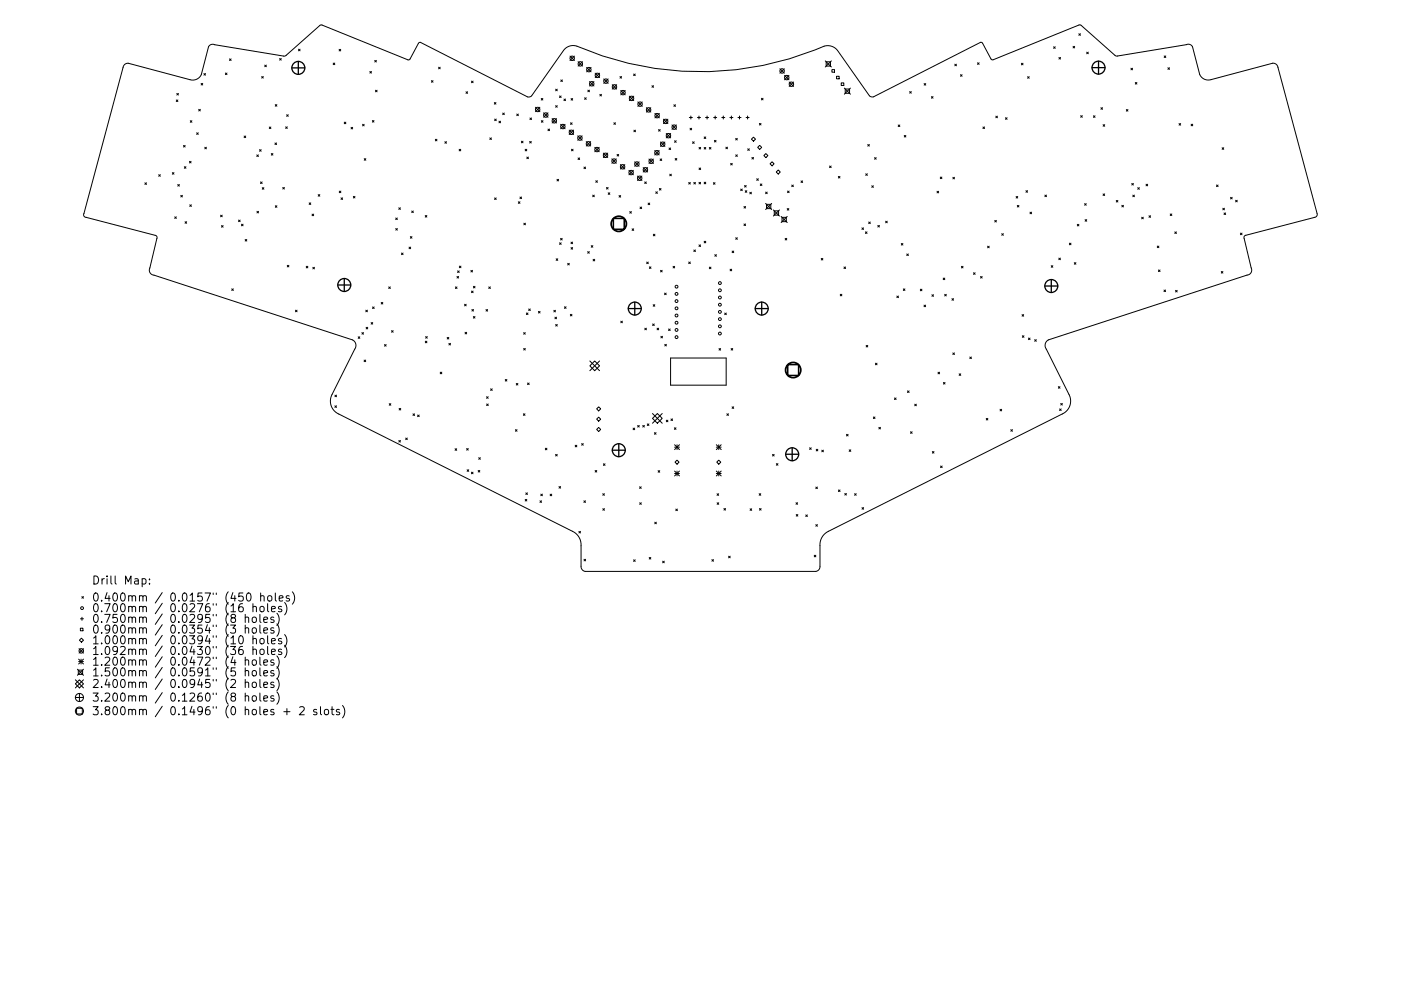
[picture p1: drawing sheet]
<svg xmlns="http://www.w3.org/2000/svg" width="297mm" height="210mm" viewBox="0 0 297 210" stroke-linecap="round" stroke-linejoin="round" font-family="sans-serif">
<defs><g id="words">
<g font-size="2.4">
<text x="19.4" y="124">Drill Map:</text>
<text x="19.4" y="127.6">0.400mm / 0.0157&quot; (450 holes)</text>
<text x="19.4" y="129.9">0.700mm / 0.0276&quot; (16 holes)</text>
<text x="19.4" y="132.1">0.750mm / 0.0295&quot; (8 holes)</text>
<text x="19.4" y="134.4">0.900mm / 0.0354&quot; (3 holes)</text>
<text x="19.4" y="136.7">1.000mm / 0.0394&quot; (10 holes)</text>
<text x="19.4" y="139">1.092mm / 0.0430&quot; (36 holes)</text>
<text x="19.4" y="141.2">1.200mm / 0.0472&quot; (4 holes)</text>
<text x="19.4" y="143.5">1.500mm / 0.0591&quot; (5 holes)</text>
<text x="19.4" y="146">2.400mm / 0.0945&quot; (2 holes)</text>
<text x="19.4" y="148.8">3.200mm / 0.1260&quot; (8 holes)</text>
<text x="19.4" y="151.7">3.800mm / 0.1496&quot; (0 holes + 2 slots)</text>
</g>
</g></defs>
<g fill="none" stroke="#000" stroke-width=".21">
<path d="M26.4 13.7l.8-.3 13.3 3.6a2 2 0 0 0 2.2-1.2l1.5-5.9a.98 .98 0 0 1 1.3-.4l14.8 2.4 7.5-6.5 .4-.1 18.4 7.4 .3-.2 1.8-3.4 .4-.1 23 11.6 .6-.3 7-9.9 .9-.6 1.3-.1a66.9 66.9 0 0 0 53.2 0l1.4 .2 .9 .6 6.9 9.8 .7 .3 22.9-11.6 .4 .1 1.8 3.4 .4 .2 18.4-7.4 .3 .1 7.5 6.5 14.9-2.5a.98 .98 0 0 1 1.2 .5l1.6 6.1a2 2 0 0 0 2.4 .9l13.1-3.5a1.05 1.05 0 0 1 1 .9l8.4 31.3-.5 .5-14.9 3.9-.1 .5 1.5 6.4a1.05 1.05 0 0 1-.9 1.5l-42.2 13.8a1.33 1.33 0 0 0-.4 1.9l4.9 9.8a3 3 0 0 1-1.5 3.9l-49.8 25a3.2 3.2 0 0 0-1.5 3v4.4a1.04 1.04 0 0 1-.9 1h-49a1.04 1.04 0 0 1-.8-1.1v-4.6a3.2 3.2 0 0 0-1.8-2.8l-49.8-24.9a3 3 0 0 1-1.2-4.1l4.9-9.7a1.33 1.33 0 0 0-.5-1.9l-42.2-13.7a1.05 1.05 0 0 1-.8-1.6l1.5-6.3-.2-.5-15-3.9-.4-.5 8.4-31.4zM37.5 19.8l.3 .4M37.8 19.8l-.3 .4M42.6 17.7l.4 .3M43 17.7l-.4 .3M43.2 15.6l.4 .3M43.6 15.6l-.4 .3M47.8 15.5l.3 .3M48.1 15.5l-.3 .3M48.7 12.5l.3 .3M49 12.5l-.3 .3M55.5 16.2l.3 .4"/>
<path d="M55.8 16.2l-.3 .4M56.1 13.8l.4 .4M56.5 13.8l-.4 .4M59.3 12.4l.3 .4M59.6 12.4l-.3 .4M63.3 10.4l.3 .4M63.6 10.4l-.3 .4M70.6 13.4l.4 .3M71 13.4l-.4 .3M71.9 10.5l.3 .3M72.2 10.5l-.3 .3M78.4 15.2l.4 .3"/>
<path d="M78.8 15.2l-.4 .3M79.5 12.8l.3 .4M79.6 19.1l.4 .4M79.8 12.8l-.3 .4M80 19.1l-.4 .4M91.5 17.1l.3 .4M91.8 17.1l-.3 .4M93 14.3l.3 .3M93.3 14.3l-.3 .3M98.8 19.5l.3 .3M99.1 19.5l-.3 .3M100 17.2l.3 .4"/>
<path d="M100.3 17.2l-.3 .4M117.8 18.9l.4 .4M118.2 18.9l-.4 .4M118.9 17l.3 .3M119.2 17l-.3 .3M120.9 11.9l.9 .9M121.8 11.9l-.9 .9M122.6 13.1l.9 .9M123.5 13.1l-.9 .9M124.4 14.3l.9 .9M124.6 19.1l.4 .4M125 19.1l-.4 .4"/>
<path d="M125 17.3l.9 .9M125.3 14.3l-.9 .9M125.9 17.3l-.9 .9M126.2 15.5l.9 1M127.1 15.5l-.9 1M128 16.7l.9 1M128.9 16.7l-.9 1M129.8 18l.9 .9M130.7 18l-.9 .9M131.4 16.2l.4 .4M131.6 19.2l1 .9M131.8 16.2l-.4 .4"/>
<path d="M132.6 19.2l-1 .9M134.3 15.7l.4 .3M134.7 15.7l-.4 .3M138.2 18.2l.4 .3M138.6 18.2l-.4 .3M165.4 14.6l.9 .9M166.3 14.6l-.9 .9M166.3 16l1 .9M167.3 16l-1 .9M167.3 17.4l1 .9M168.3 17.4l-1 .9M175 12.9l1.3 1.3"/>
<path d="M175.2 13.1h.9v.9h-.9zM176.3 12.9l-1.3 1.3M176.4 14.8h.5v.5h-.5zM177.4 16.2h.5v.5h-.5zM178.4 17.6h.5v.5h-.5zM179 18.7l1.3 1.3M179.2 18.9h.9v.9h-.9zM180.3 18.7l-1.3 1.3M192.9 19.4l.3 .4M193.2 19.4l-.3 .4M195.9 17.7l.4 .4M196.3 17.7l-.4 .4"/>
<path d="M202.4 13.6l.4 .4M202.8 13.6l-.4 .4M203.6 15.8l.4 .4M204 15.8l-.4 .4M207.3 13.3l.3 .4M207.6 13.3l-.3 .4M216.6 13.4l.3 .4M216.9 13.4l-.3 .4M217.9 16.3l.3 .3M218.2 16.3l-.3 .3M223.4 9.9l.3 .4M223.7 9.9l-.3 .4"/>
<path d="M224.5 12.2l.4 .3M224.9 12.2l-.4 .3M227.5 9.8l.4 .4M227.9 9.8l-.4 .4M228.7 7.2l.4 .3M229.1 7.2l-.4 .3M230.4 11.1l.3 .3M230.7 11.1l-.3 .3M239.8 14.5l.3 .3M240.1 14.5l-.3 .3M240.7 17.5l.3 .3M241 17.5l-.3 .3"/>
<path d="M246.8 11.9l.4 .3M247.2 11.9l-.4 .3M247.6 14.4l.4 .3M248 14.4l-.4 .3M30.7 38.8l.4 .3M31.1 38.8l-.4 .3M33.7 37.1l.3 .3M34 37.1l-.3 .3M36.5 36.6l.4 .4M36.9 36.6l-.4 .4M37.4 21.2l.3 .3M37.7 39.1l.3 .4"/>
<path d="M37.7 21.2l-.3 .3M38 39.1l-.3 .4M38.9 30.9l.4 .3M39.1 35.4l.3 .3M39.3 30.9l-.4 .3M39.4 35.4l-.3 .3M40.2 34.2l.3 .4M40.3 25.6l.4 .3M40.5 34.2l-.3 .4M40.7 25.6l-.4 .3M41.7 28.2l.3 .3M42 28.2l-.3 .3"/>
<path d="M42.1 23.2l.4 .3M42.5 23.2l-.4 .3M43.4 31.2l.4 .4M43.8 31.2l-.4 .4M51.8 28.9l.3 .3M52.1 28.9l-.3 .3M54.4 32.9l.4 .3M54.8 32.9l-.4 .3M55 31.7l.4 .4M55.2 38.6l.4 .3M55.4 31.7l-.4 .4M55.6 38.6l-.4 .3"/>
<path d="M55.6 39.8l.3 .4M55.9 39.8l-.3 .4M57.1 26.9l.3 .4M57.4 26.9l-.3 .4M57.5 32.6l.4 .3M57.9 32.6l-.4 .3M58.3 30.3l.3 .4M58.4 22.2l.3 .3M58.6 30.3l-.3 .4M58.7 22.2l-.3 .3M60 39.8l.3 .3M60.3 39.8l-.3 .3"/>
<path d="M60.6 26.9l.3 .4M60.8 24.3l.3 .4M60.9 26.9l-.3 .4M61.1 24.3l-.3 .4M73 25.9l.3 .4M73.3 25.9l-.3 .4M74.4 27l.4 .4M74.8 27l-.4 .4M76.9 26.4l.3 .3M77.2 26.4l-.3 .3M77.2 33.7l.4 .3M77.6 33.7l-.4 .3"/>
<path d="M78.9 25.6l.4 .3M79.3 25.6l-.4 .3M92.3 29.5l.3 .4M92.6 29.5l-.3 .4M94.3 30.1l.4 .3M94.7 30.1l-.4 .3M97.3 31.7l.4 .3M97.7 31.7l-.4 .3M103.9 29.3l.3 .3M104.2 29.3l-.3 .3M104.8 21.8l.3 .3M104.9 25.3l.3 .3"/>
<path d="M105.1 21.8l-.3 .3M105.2 25.3l-.3 .3M105.8 25.7l.3 .4M106.1 25.7l-.3 .4M106.6 24l.3 .3M106.9 24l-.3 .3M109.6 24.2l.3 .3M109.9 24.2l-.3 .3M110.5 30l.4 .3M110.9 30l-.4 .3M111.3 31.7l.4 .3M111.7 31.7l-.4 .3"/>
<path d="M111.7 33.3l.3 .4M112 33.3l-.3 .4M112.3 30l.3 .3M112.4 25l.3 .4M112.6 30l-.3 .3M112.7 25l-.3 .4M113.5 22.8l1 .9M114.5 22.8l-1 .9M114.8 20.9l.3 .3M114.8 25.6l.3 .3M115.1 20.9l-.3 .3M115.1 25.6l-.3 .3"/>
<path d="M115.2 23.9l1 1M116.2 27.4l.3 .3M116.2 23.9l-1 1M116.5 27.4l-.3 .3M117.1 25.2l.9 .9M117.8 22.4l.4 .4M118 25.2l-.9 .9M118.1 38l.3 .4M118.2 22.4l-.4 .4M118.4 38l-.3 .4M118.6 20.4l.4 .3M118.9 26.4l.9 .9"/>
<path d="M119 20.4l-.4 .3M119.6 21l.3 .4M119.8 26.4l-.9 .9M119.9 21l-.3 .4M120.7 27.6l.9 .9M121 26.1l.3 .3M121.1 20.9l.3 .3M121.2 31.7l.3 .3M121.3 26.1l-.3 .3M121.4 20.9l-.3 .3M121.5 31.7l-.3 .3M121.6 27.6l-.9 .9"/>
<path d="M122.5 28.8l.9 1M122.6 33.5l.3 .4M122.9 33.5l-.3 .4M123.4 28.8l-.9 1M123.8 35.4l.4 .4M123.9 20.7l.4 .4M124.2 35.4l-.4 .4M124.3 20.7l-.4 .4M124.3 30l.9 1M125.2 30l-.9 1M126.1 31.3l.9 .9M126.3 38.3l.4 .4"/>
<path d="M126.7 38.3l-.4 .4M127 31.3l-.9 .9M127.2 20l.3 .4M127.5 20l-.3 .4M127.9 32.5l1 .9M128.6 39.8l.3 .3M128.9 32.5l-1 .9M128.9 39.8l-.3 .3M129.7 33.7l1 .9M130.2 26l.3 .4M130.5 26l-.3 .4M130.7 33.7l-1 .9"/>
<path d="M130.8 32.8l.4 .3M131.2 32.8l-.4 .3M131.5 34.9l1 1M132.5 34.9l-1 1M133.3 36.1l1 1M133.4 20.4l1 .9M134.3 36.1l-1 1M134.4 20.4l-1 .9M134.4 27.6l.3 .4M134.6 34.3l.9 1M134.7 27.6l-.3 .4M135.2 37.3l.9 1"/>
<path d="M135.2 21.6l1 1M135.5 34.3l-.9 1M136.1 37.3l-.9 1M136.2 21.6l-1 1M136.4 35.6l.9 .9M136.7 38.6l.3 .3M137 38.6l-.3 .3M137 22.8l1 1M137.3 35.6l-.9 .9M137.6 33.7l.9 1M138 22.8l-1 1M138.5 33.7l-.9 1"/>
<path d="M138.8 31.9l1 1M138.9 24.1l.9 .9M139.6 27.5l.4 .3M139.8 31.9l-1 1M139.8 24.1l-.9 .9M139.8 40l.3 .3M140 33.7l.3 .4M140 27.5l-.4 .3M140 30.1l1 1M140.1 40l-.3 .3M140.3 33.7l-.3 .4M140.7 25.3l.9 .9"/>
<path d="M141 30.1l-1 1M141.3 28.3l.9 1M141.6 25.3l-.9 .9M141.8 31.4l.4 .3M142 37l.3 .3M142.2 31.4l-.4 .3M142.2 28.3l-.9 1M142.3 37l-.3 .3M142.5 26.5l.9 .9M142.9 22.2l.3 .4M143 29.9l.4 .3M143.2 33.6l.3 .4"/>
<path d="M143.2 22.2l-.3 .4M143.4 29.9l-.4 .3M143.4 26.5l-.9 .9M143.5 33.6l-.3 .4M146 38.7l.4 .4M146.2 24.9h.6M146.3 27.2l.3 .4M146.4 38.7l-.4 .4M146.5 24.6v.7M146.6 27.2l-.3 .4M146.8 30.1l.4 .3M147.1 38.7l.3 .3"/>
<path d="M147.2 30.1l-.4 .3M147.4 38.7l-.3 .3M147.9 24.9h.6M148.2 24.6v.7M148.2 38.7l.3 .3M148.2 31.3l.4 .3M148.2 35.6l.4 .4M148.5 38.7l-.3 .3M148.6 31.3l-.4 .3M148.6 35.6l-.4 .4M149.3 29.1l.3 .3M149.3 31.3l.3 .3"/>
<path d="M149.3 38.7l.3 .3M149.6 24.9h.6M149.6 29.1l-.3 .3M149.6 31.3l-.3 .3M149.6 38.7l-.3 .3M149.9 24.6v.7M150.4 31.3l.3 .3M150.7 31.3l-.3 .3M151.3 38.8l.3 .3M151.3 24.9h.7M151.5 29.8l.3 .3M151.6 38.8l-.3 .3"/>
<path d="M151.6 24.6v.7M151.8 29.8l-.3 .3M153 24.9h.7M153.4 24.6v.7M153.9 31.2l.3 .4M154.2 31.2l-.3 .4M154.7 24.9h.7M154.9 34.7l.4 .3M155.1 24.6v.7M155.3 34.7l-.4 .3M156 29.4l.3 .3M156 32.8l.3 .4"/>
<path d="M156.3 29.4l-.3 .3M156.3 32.8l-.3 .4M156.5 24.9h.6M156.8 24.6v.7M157.9 39.4l.3 .3M158.2 24.9h.6M158.2 39.4l-.3 .3M158.5 24.6v.7M158.5 31.6l.4 .3M158.9 31.6l-.4 .3M159.3 29.5l.5-.4 .4 .4-.4 .5zM159.4 33.4l.4 .3"/>
<path d="M159.8 33.4l-.4 .3M160.4 37.9l.4 .4M160.6 31.3l.5-.5 .4 .5-.4 .4zM160.8 37.9l-.4 .4M161 26.2l.4 .3M161.2 39l.3 .4M161.4 26.2l-.4 .3M161.4 20.9l.4 .3M161.5 39l-.3 .4M161.8 20.9l-.4 .3M162.4 32.6l.4 .4-.4 .4-.5-.4zM163.7 34.3l.4 .5-.4 .4-.4-.4z"/>
<path d="M164.6 36.5l.4-.4 .4 .4-.4 .4zM167.9 39.3l.3 .3M168.2 39.3l-.3 .3M169.8 38.4l.4 .3M170.2 38.4l-.4 .3M175.9 35.2l.3 .4M176.2 35.2l-.3 .4M177.7 37.4l.4 .4M178.1 37.4l-.4 .4M183.6 36.9l.3 .3M183.9 36.9l-.3 .3M184 30.7l.3 .3"/>
<path d="M184.3 30.7l-.3 .3M184.8 39.4l.4 .4M185.2 39.4l-.4 .4M185.4 33.4l.4 .4M185.8 33.4l-.4 .4M190.4 26.5l.4 .4M190.8 26.5l-.4 .4M191.7 28.7l.4 .4M192.1 28.7l-.4 .4M197.5 20.5l.3 .3M197.8 20.5l-.3 .3M199.4 37.6l.3 .3"/>
<path d="M199.7 37.6l-.3 .3M202 37.6l.4 .4M202.4 37.6l-.4 .4M208.4 26.9l.3 .4M208.7 26.9l-.3 .4M211.1 24.6l.4 .4M211.5 24.6l-.4 .4M213.2 25l.3 .3M213.5 25l-.3 .3M229.1 24.5l.4 .4M229.5 24.5l-.4 .4M231.8 24.6l.4 .3"/>
<path d="M232.2 24.6l-.4 .3M233.4 22.8l.4 .4M233.8 22.8l-.4 .4M233.9 26.4l.3 .4M234.2 26.4l-.3 .4M238.8 23.2l.3 .4M239.1 23.2l-.3 .4M240 38.9l.3 .4M240.3 38.9l-.3 .4M241.2 39.8l.4 .4M241.6 39.8l-.4 .4M243 39.1l.3 .3"/>
<path d="M243.3 39.1l-.3 .3M250 26.2l.3 .4M250.3 26.2l-.3 .4M252.5 26.4l.4 .3M252.9 26.4l-.4 .3M257.9 39.2l.4 .4M258.3 39.2l-.4 .4M259.1 31.3l.4 .4M259.5 31.3l-.4 .4M37 46l.4 .3M37.4 46l-.4 .3M38.3 41.4l.4 .4"/>
<path d="M38.7 41.4l-.4 .4M39.2 47l.4 .4M39.6 47l-.4 .4M40.2 43.5l.4 .3M40.6 43.5l-.4 .3M46.8 45.7l.3 .3M47 47.9l.3 .3M47.1 45.7l-.3 .3M47.3 47.9l-.3 .3M50.6 46.7l.3 .3M50.9 46.7l-.3 .3M51.2 47.6l.3 .3"/>
<path d="M51.5 47.6l-.3 .3M52 50.8l.3 .3M52.3 50.8l-.3 .3M54.5 44.8l.3 .4M54.8 44.8l-.3 .4M58.4 43.6l.3 .4M58.7 43.6l-.3 .4M60.9 56.3l.3 .3M61.2 56.3l-.3 .3M64.9 56.5l.4 .3M65.3 56.5l-.4 .3M65.5 43l.4 .4"/>
<path d="M65.9 43l-.4 .4M66.2 45.4l.3 .4M66.3 56.7l.4 .4M66.5 45.4l-.3 .4M66.7 56.7l-.4 .4M67.5 41.3l.3 .3M67.8 41.3l-.3 .3M71.9 40.5l.4 .4M72.3 40.5l-.4 .4M72.3 42l.3 .3M72.6 42l-.3 .3M74.9 41.7l.4 .3"/>
<path d="M75.3 41.7l-.4 .3M83.9 46.3l.3 .3M83.9 48.5l.4 .3M84.2 46.3l-.3 .3M84.3 48.5l-.4 .3M84.6 44.1l.3 .3M84.9 44.1l-.3 .3M85.1 53.7l.4 .3M85.5 53.7l-.4 .3M86.7 52.4l.4 .4M87 50.2l.3 .3M87.1 52.4l-.4 .4"/>
<path d="M87.3 44.8l.3 .3M87.3 50.2l-.3 .3M87.6 44.8l-.3 .3M90.2 45.7l.3 .4M90.5 45.7l-.3 .4M96.9 58.7l.3 .3M97 57.5l.4 .3M97.2 58.7l-.3 .3M97.4 57.5l-.4 .3M97.4 56.5l.3 .3M97.7 56.5l-.3 .3M99.8 57.4l.4 .3"/>
<path d="M100.2 57.4l-.4 .3M104.9 42l.3 .3M105.2 42l-.3 .3M109.9 42.8l.3 .4M110.2 42.8l-.3 .4M110.2 41.8l.4 .3M110.6 41.8l-.4 .3M111.1 47.4l.3 .3M111.4 47.4l-.3 .3M117.9 54.9l.4 .3M118.3 54.9l-.4 .3M118.6 51.5l.4 .4"/>
<path d="M118.9 50.6l.3 .3M119 51.5l-.4 .4M119.2 50.6l-.3 .3M120.4 55.9l.3 .3M120.7 55.9l-.3 .3M121.1 51.4l.3 .3M121.1 52.5l.3 .4M121.4 51.4l-.3 .3M121.4 52.5l-.3 .4M124.6 53.4l.3 .3M124.9 53.4l-.3 .3M125.4 52.1l.3 .4"/>
<path d="M125.7 41.4l.3 .3M125.7 52.1l-.3 .4M125.8 55l.3 .4M126 41.4l-.3 .3M126.1 55l-.3 .4M129 40.9l.3 .3M129.3 40.9l-.3 .3M131.3 41.5l.3 .3M131.6 41.5l-.3 .3M133.5 44.9l.4 .3M133.9 44.9l-.4 .3M134 48.5l.4 .4"/>
<path d="M134.4 48.5l-.4 .4M135.7 43.9l.3 .4M136 43.9l-.3 .4M137.1 55.6l.4 .3M137.4 43.1l.4 .3M137.5 55.6l-.4 .3M137.7 56.6l.3 .4M137.8 43.1l-.4 .3M138 56.6l-.3 .4M138.5 49.7l.4 .3M138.9 49.7l-.4 .3M139 40.7l.4 .3"/>
<path d="M139.4 40.7l-.4 .3M140.1 57.4l.3 .3M140.4 57.4l-.3 .3M142.7 56.5l.3 .3M143 56.5l-.3 .3M146 55.6l.4 .3M146.4 55.6l-.4 .3M147.1 53l.3 .4M147.4 53l-.3 .4M148.2 52l.3 .3M148.5 52l-.3 .3M149.3 51.2l.3 .3"/>
<path d="M149.6 51.2l-.3 .3M150.4 56.7l.3 .3M150.7 56.7l-.3 .3M151.6 54l.3 .4M151.9 54l-.3 .4M154.8 57.1l.3 .4M155.1 57.1l-.3 .4M155.2 53.3l.4 .3M155.6 53.3l-.4 .3M156 50.4l.3 .4M156.3 50.4l-.3 .4M157 40.1l.4 .4"/>
<path d="M157.4 40.1l-.4 .4M157.7 43.8l.4 .4M157.7 47.5l.4 .4M158 40.5l.3 .3M158.1 43.8l-.4 .4M158.1 47.5l-.4 .4M158.3 40.5l-.3 .3M159 40.8l.3 .3M159.3 40.8l-.3 .3M162.3 40.8l.4 .3M162.3 43.2l1.3 1.3M162.5 43.4h.9v.9h-.9z"/>
<path d="M162.7 40.8l-.4 .3M163.6 43.2l-1.3 1.3M164 44.5l1.3 1.3M164.2 44.7h.9v.9h-.9zM165.3 44.5l-1.3 1.3M165.6 45.9l1.3 1.3M165.8 46.1h.9v.9h-.9zM166.5 50.6l.3 .3M166.8 50.6l-.3 .3M166.9 44.2l.3 .4M166.9 45.9l-1.3 1.3M167 40.5l.3 .4"/>
<path d="M167.2 44.2l-.3 .4M167.3 40.5l-.3 .4M174.1 54.8l.4 .4M174.5 54.8l-.4 .4M178.9 56.6l.4 .4M179.3 56.6l-.4 .4M182.7 48.3l.4 .4M183.1 48.3l-.4 .4M183.5 49.2l.3 .3M183.8 49.2l-.3 .3M184.2 47.1l.3 .3M184.5 47.1l-.3 .3"/>
<path d="M186.1 47.8l.4 .4M186.5 47.8l-.4 .4M187.8 46.9l.3 .4M188.1 46.9l-.3 .4M191.1 51.7l.3 .3M191.4 51.7l-.3 .3M192.2 53.9l.4 .3M192.6 53.9l-.4 .3M198.7 40.6l.3 .3M199 40.6l-.3 .3M200 59l.3 .3M200.3 59l-.3 .3"/>
<path d="M203.8 56.5l.4 .3M204.2 56.5l-.4 .3M206.4 57.9l.3 .3M206.7 57.9l-.3 .3M207.9 58.7l.3 .3M208.2 58.7l-.3 .3M209.4 52.2l.3 .4M209.7 52.2l-.3 .4M210.9 46.8l.4 .3M211.3 46.8l-.4 .3M212.4 49.6l.3 .3M212.7 49.6l-.3 .3"/>
<path d="M215.4 41.7l.4 .3M215.7 43.6l.3 .3M215.8 41.7l-.4 .3M216 43.6l-.3 .3M217.5 40.5l.4 .3M217.9 40.5l-.4 .3M218.4 45l.3 .4M218.7 45l-.3 .4M221.5 41.4l.4 .3M221.9 41.4l-.4 .3M222.9 56.4l.3 .3M223.2 56.4l-.3 .3"/>
<path d="M224.5 54.8l.3 .3M224.8 54.8l-.3 .3M226.7 51.6l.4 .3M227.1 51.6l-.4 .3M227.8 55.7l.3 .4M228.1 55.7l-.3 .4M228.4 47.6l.3 .3M228.7 47.6l-.3 .3M230 43.2l.3 .3M230.1 46.6l.3 .3M230.3 43.2l-.3 .3M230.4 46.6l-.3 .3"/>
<path d="M233.9 41.1l.3 .4M234.2 41.1l-.3 .4M236.7 42.5l.3 .4M237 42.5l-.3 .4M237.8 43.6l.4 .3M238.2 43.6l-.4 .3M240.2 41.4l.3 .3M240.5 41.4l-.3 .3M242.1 46.1l.3 .3M242.4 46.1l-.3 .3M243.6 45.8l.3 .3M243.9 45.8l-.3 .3"/>
<path d="M245.4 52.2l.3 .4M245.6 57.3l.4 .3M245.7 52.2l-.3 .4M246 57.3l-.4 .3M248.1 45.4l.4 .3M248.5 45.4l-.4 .3M249.1 49.2l.3 .3M249.4 49.2l-.3 .3M258.9 57.6l.4 .3M259.3 44.2l.3 .3M259.3 57.6l-.4 .3M259.5 45.2l.4 .3"/>
<path d="M259.6 44.2l-.3 .3M259.9 45.2l-.4 .3M260.9 41.9l.3 .3M261.2 41.9l-.3 .3M262 42.5l.3 .3M262.3 42.5l-.3 .3M263 49.5l.3 .3M263.3 49.5l-.3 .3M49.1 61.3l.4 .3M49.5 61.3l-.4 .3M62.6 65.8l.4 .4M63 65.8l-.4 .4"/>
<path d="M75.9 71.5l.4 .3M76.3 71.5l-.4 .3M76.7 70.6l.4 .3M77.1 70.6l-.4 .3M77.2 76.4l.3 .3M77.5 76.4l-.3 .3M77.6 65.8l.3 .4M77.6 69.4l.4 .4M77.9 65.8l-.3 .4M78 69.4l-.4 .4M78.7 68.4l.3 .4M79 65.1l.3 .4"/>
<path d="M79 68.4l-.3 .4M79.3 65.1l-.3 .4M80.8 64.2l.4 .3M81.2 64.2l-.4 .3M81.5 73.1l.4 .3M81.9 73.1l-.4 .3M82.4 60.9l.4 .3M82.8 60.9l-.4 .3M83 70.1l.4 .4M83.4 70.1l-.4 .4M90.2 72.4l.3 .3M90.2 71.4l.4 .4"/>
<path d="M90.5 72.4l-.3 .3M90.6 71.4l-.4 .4M93.3 79l.4 .3M93.7 79l-.4 .3M94.8 71.6l.4 .3M95.2 71.6l-.4 .3M95.2 72.8l.3 .4M95.5 72.8l-.3 .4M96.6 60.9l.3 .3M96.9 60.9l-.3 .3M98.5 64.6l.3 .3M98.6 70.5l.3 .3"/>
<path d="M98.8 64.6l-.3 .3M98.9 70.5l-.3 .3M100 61.8l.3 .3M100.1 65.7l.3 .3M100.3 61.8l-.3 .3M100.4 67.2l.3 .3M100.4 60.7l.3 .4M100.4 65.7l-.3 .3M100.7 67.2l-.3 .3M100.7 60.7l-.3 .4M103 65.7l.4 .3M103.4 65.7l-.4 .3"/>
<path d="M103.6 60.9l.4 .3M104 60.9l-.4 .3M111 70.6l.4 .3M111 73.9l.4 .4M111.4 70.6l-.4 .3M111.4 73.9l-.4 .4M111.6 66.4l.3 .3M111.9 66.4l-.3 .3M112.1 65.6l.3 .3M112.4 65.6l-.3 .3M114.2 66.1l.3 .3M114.5 66.1l-.3 .3"/>
<path d="M117.4 65.8l.4 .4M117.7 67.3l.3 .3M117.8 65.8l-.4 .4M117.8 68.8l.4 .4M118 67.3l-.3 .3M118.2 68.8l-.4 .4M119.7 65.1l.3 .3M120 65.1l-.3 .3M120.9 66.7l.4 .3M121.3 66.7l-.4 .3M125.1 77.6l1-1 1 1-1 1zM125.1 76.6l2 2"/>
<path d="M127.1 76.6l-2 2M131.6 68.1l.4 .4M132 68.1l-.4 .4M136.7 69.6l.4 .4M137.1 69.6l-.4 .4M138.4 68.7l.3 .4M138.5 64.6l.3 .4M138.7 68.7l-.3 .4M138.8 64.6l-.3 .4M139.3 69.6l.4 .4M139.7 69.6l-.4 .4M140.1 71.4l.4 .3"/>
<path d="M140.5 71.4l-.4 .3M140.9 62.2l.3 .3M140.9 73.1l.4 .3M141.2 62.2l-.3 .3M141.3 73.1l-.4 .3M141.8 69.8l.3 .3M142.1 69.8l-.3 .3M142.2 76h11.8v5.7h-11.8zM152.4 73.9l.4 .4M152.8 73.9l-.4 .4M153.7 66.4l.3 .4M154 66.4l-.3 .4"/>
<path d="M155 73.9l.4 .4M155.4 73.9l-.4 .4M178.1 62.4l.4 .4M178.5 62.4l-.4 .4M183.6 73.3l.4 .3M184 73.3l-.4 .3M185.6 77.1l.4 .3M186 77.1l-.4 .3M190.2 62.8l.3 .4M190.5 62.8l-.3 .4M191.5 61.3l.4 .3M191.9 61.3l-.4 .3"/>
<path d="M195.1 61.4l.4 .3M195.5 61.4l-.4 .3M195.9 64.7l.4 .4M196.3 64.7l-.4 .4M197.6 62.5l.3 .4M197.9 62.5l-.3 .4M198.9 79l.3 .3M199.2 79l-.3 .3M200.3 62.4l.3 .4M200.6 62.4l-.3 .4M201.8 63.4l.4 .3M202 74.9l.4 .3"/>
<path d="M202.2 63.4l-.4 .3M202.4 74.9l-.4 .3M203.4 79.3l.3 .4M203.7 79.3l-.3 .4M205.6 75.7l.4 .4M206 75.7l-.4 .4M216.7 66.7l.3 .4M216.8 71.2l.3 .4M217 66.7l-.3 .4M217.1 71.2l-.3 .4M218.1 71.7l.3 .4M218.4 71.7l-.3 .4"/>
<path d="M219.4 72.1l.3 .3M219.7 72.1l-.3 .3M246.8 61.5l.3 .4M247.1 61.5l-.3 .4M249.2 61.6l.4 .4M249.6 61.6l-.4 .4M71 86.1l.3 .3M71 83.8l.4 .4M71.3 86.1l-.3 .3M71.4 83.8l-.4 .4M82.5 85.6l.4 .4M82.9 85.6l-.4 .4"/>
<path d="M84.6 93.5l.3 .3M84.6 86.6l.4 .4M84.9 93.5l-.3 .3M85 86.6l-.4 .4M86 92.9l.4 .4M86.4 92.9l-.4 .4M87.6 87.8l.3 .3M87.9 87.8l-.3 .3M88.5 88.1l.4 .3M88.9 88.1l-.4 .3M96.5 95.2l.3 .3M96.8 95.2l-.3 .3"/>
<path d="M98.9 95.2l.4 .3M99 99.7l.4 .3M99.3 95.2l-.4 .3M99.4 99.7l-.4 .3M101.4 99.8l.3 .4M101.5 97.1l.3 .4M101.7 99.8l-.3 .4M101.8 97.1l-.3 .4M103.2 84.2l.3 .3M103.2 85.7l.3 .4M103.5 84.2l-.3 .3M103.5 85.7l-.3 .4"/>
<path d="M104 82.5l.4 .3M104.4 82.5l-.4 .3M107.1 80.5l.4 .4M107.5 80.5l-.4 .4M109.3 91.2l.3 .3M109.5 81.4l.3 .3M109.6 91.2l-.3 .3M109.8 81.4l-.3 .3M111 87.8l.3 .3M111.3 87.8l-.3 .3M111.8 81.3l.4 .3M112.2 81.3l-.4 .3"/>
<path d="M115.6 95.1l.4 .3M116 95.1l-.4 .3M117.8 96.4l.3 .3M118.1 96.4l-.3 .3M122 94.5l.3 .3M122.3 94.5l-.3 .3M123.3 94.1l.4 .4M123.7 94.1l-.4 .4M126.2 99.8l.3 .4M126.5 86.7l.4-.4 .5 .4-.5 .5zM126.5 88.9l.4-.4 .5 .4-.5 .5zM126.5 91.1l.4-.4 .5 .4-.5 .4z"/>
<path d="M126.5 99.8l-.3 .4M127.9 98.4l.4 .3M128.3 98.4l-.4 .3M134.2 90.8l.4 .4M134.6 90.8l-.4 .4M135.2 90.3l.3 .3M135.5 90.3l-.3 .3M136.3 90.3l.3 .3M136.6 90.3l-.3 .3M137.2 89.9l.4 .4M137.6 89.9l-.4 .4M138.3 87.7l2.1 2.1"/>
<path d="M138.8 91.8l.3 .3M139.1 91.8l-.3 .3M139.4 87.7l1 1.1-1 1-1.1-1zM139.5 99.9l.4 .3M139.9 99.9l-.4 .3M140.4 87.7l-2.1 2.1M141.3 89.1l.3 .4M141.6 89.1l-.3 .4M142.3 88.9l.3 .3M142.6 88.9l-.3 .3M143 90.8l.3 .3M143 94.4l1.1 1"/>
<path d="M143 94.9h1.1M143 99.9l1.1 1.1M143.3 90.8l-.3 .3M143.5 97.6l.5 .5-.5 .4-.4-.4zM143.5 94.4v1M143.5 99.9v1.1M144.1 94.4l-1.1 1M144.1 99.9l-1.1 1.1M151.9 94.9h1M151.9 94.4l1 1M151.9 99.9l1 1.1M152.4 97.6l.4 .5-.4 .4-.4-.4z"/>
<path d="M152.4 94.4v1M152.4 99.9v1.1M152.9 94.4l-1 1M152.9 99.9l-1 1.1M154.1 87.8l.4 .3M154.5 87.8l-.4 .3M155.2 86.3l.4 .4M155.6 86.3l-.4 .4M163.8 96.4l.3 .3M164.1 96.4l-.3 .3M164.6 98.4l.3 .3M164.9 98.4l-.3 .3"/>
<path d="M171.7 95l.3 .3M172 95l-.3 .3M173.1 95.3l.3 .4M173.4 95.3l-.3 .4M174.2 95.5l.4 .4M174.6 95.5l-.4 .4M179.5 92.2l.3 .3M179.8 92.2l-.3 .3M180 95.4l.4 .4M180.4 95.4l-.4 .4M185.2 88.5l.3 .3M185.5 88.5l-.3 .3"/>
<path d="M186.3 90.7l.4 .3M186.7 90.7l-.4 .3M189.6 84.4l.4 .4M190 84.4l-.4 .4M192.4 82.9l.3 .4M192.7 82.9l-.3 .4M193 91.6l.4 .3M193.4 91.6l-.4 .3M193.9 85.8l.4 .3M194.3 85.8l-.4 .3M197.7 95.8l.3 .3M198 95.8l-.3 .3"/>
<path d="M199.4 98.9l.4 .3M199.8 98.9l-.4 .3M200 81.1l.4 .4M200.4 81.1l-.4 .4M209.1 88.8l.3 .3M209.4 88.8l-.3 .3M212 86.8l.4 .4M212.4 86.8l-.4 .4M214.3 91.2l.4 .3M214.7 91.2l-.4 .3M224.4 82l.3 .4M224.7 86.8l.3 .3"/>
<path d="M224.7 82l-.3 .4M224.9 85.6l.3 .3M225 86.8l-.3 .3M225.2 85.6l-.3 .3M99.9 100.2l.4 .3M100.3 100.2l-.4 .3M111.4 106l.3 .3M111.5 104.6l.3 .3M111.7 106l-.3 .3M111.8 104.6l-.3 .3M114.5 106.3l.3 .3M114.7 104.8l.3 .4"/>
<path d="M114.8 106.3l-.3 .3M115 104.8l-.3 .4M116.6 104.8l.4 .4M117 104.8l-.4 .4M118.5 103.2l.4 .4M118.9 103.2l-.4 .4M122.7 112.7l.4 .4M123.1 112.7l-.4 .4M123.8 106.3l.3 .3M123.8 118.7l.4 .3M124.1 106.3l-.3 .3M124.2 118.7l-.4 .3"/>
<path d="M127.8 104.7l.3 .4M127.8 107.9l.4 .4M128.1 104.7l-.3 .4M128.2 107.9l-.4 .4M134.3 118.8l.4 .3M134.7 118.8l-.4 .3M135.6 103.3l.4 .3M135.6 106.7l.4 .3M136 103.3l-.4 .3M136 106.7l-.4 .3M137.6 118.3l.4 .3M138 118.3l-.4 .3"/>
<path d="M138.8 110.8l.4 .3M139.2 110.8l-.4 .3M140.5 119.1l.3 .3M140.8 119.1l-.3 .3M143 100.5h1.1M143.3 108l.3 .3M143.6 108l-.3 .3M150.9 118.7l.4 .4M151.3 118.7l-.4 .4M151.9 100.5h1M152 104.8l.4 .3M152 106.7l.4 .3"/>
<path d="M152.4 104.8l-.4 .3M152.4 106.7l-.4 .3M153.5 107.9l.3 .3M153.8 107.9l-.3 .3M154.5 118l.3 .4M154.8 118l-.3 .4M159 107.9l.4 .4M159.4 107.9l-.4 .4M161 104.7l.3 .4M161 107.9l.4 .3M161.3 104.7l-.3 .4M161.4 107.9l-.4 .3"/>
<path d="M168.8 106.7l.3 .3M168.8 109.2l.4 .3M169.1 106.7l-.3 .3M169.2 109.2l-.4 .3M170.8 109.2l.4 .4M171.2 109.2l-.4 .4M172.6 117.8l.4 .3M173 103.3l.3 .4M173 111.3l.3 .3M173 117.8l-.4 .3M173.3 103.3l-.3 .4M173.3 111.3l-.3 .3"/>
<path d="M177.8 104l.3 .3M178.1 104l-.3 .3M179.1 104.7l.4 .3M179.5 104.7l-.4 .3M181.2 104.7l.3 .4M181.5 104.7l-.3 .4M182.8 107.7l.3 .3M183.1 107.7l-.3 .3M16.7 139.8l1 1.1M16.8 137.6l.9 1M17 133.3h.6v.5h-.6zM17.1 131.3h.6"/>
<path d="M17.2 139.8v1.1M17.3 135.4l.4 .4-.4 .5-.5-.5zM17.4 126.6l.3 .3M17.4 131v.6M17.7 137.6l-.9 1M17.7 126.6l-.3 .3M17.7 139.8l-1 1.1M30.1 122.9l.5-.1 .4 .3v.5l-.2 .2h-.7M31.7 123.8v.1M31.7 122.9v.1M50.8 135l.2-.1a.92 .92 0 0 1 .6 .8 .92 .92 0 0 1-.6 .9l-.2-.2-.2-.5zM51.4 128.1a.68 .68 0 0 0-.8 .7v.7l.2 .2 .5 .1 .2-.2 .1-.5-.2-.3-.5-.1-.3 .4"/>
<path d="M51.4 137.2a.68 .68 0 0 0-.8 .7v.6l.2 .3 .5 .1 .2-.2 .1-.6-.2-.2-.5-.1-.3 .3M52 131.1l.2-.2 .4 .1 .1 1.1M52 133.4l.2-.2 .4 .1 .1 1M52 130.3v1.8M52 132.6v1.7M52 139.4v1.7M52.4 126l.2-.2a.92 .92 0 0 1 .6 .9 .92 .92 0 0 1-.6 .8l-.2-.1-.2-.5zM53.5 131.1l.3-.2 .5 .2 .1 .6-.2 .3-.4 .1-.3-.2zM53.5 133.4l.3-.2 .5 .2 .1 .6-.2 .3h-.4l-.3-.1zM53.6 128.8l.3-.1h.4l.1 1.1M53.6 135.6l.3-.1h.4l.1 1.1M53.6 137.9l.3-.2 .4 .1 .1 1.1"/>
<path d="M53.6 128.1v1.7M53.6 134.9v1.7M53.6 137.2v1.7M55.1 130.3v1.5l.2 .3M55.1 132.6v1.5l.2 .2M55.1 139.4v1.5l.2 .2M55.2 128.8l.2-.1 .5 .1 .1 .7-.2 .2-.4 .1-.2-.2zM55.2 135.6l.2-.1 .5 .1 .1 .7-.2 .2-.4 .1-.2-.2zM55.3 126.5l.2-.1 .4 .1 .1 1M55.3 137.8l.4-.1 .3 .4v.4l-.3 .4-.4-.1-.2-.3v-.4zM55.3 125.8v1.7M55.9 131.5l.8-.2v-.3l-.5-.1-.3 .3 .1 .8h.7"/>
<path d="M55.9 133.8l.8-.2v-.3l-.5-.1-.3 .2 .1 .9h.7M56.7 128.1v1.5l.3 .2M56.7 134.9v1.5l.3 .2M56.7 137.2v1.4l.3 .3M56.9 126.5l.4-.1 .3 .3v.5l-.3 .3-.4-.1-.2-.2v-.5zM57.6 129.2l.8-.1-.1-.4h-.5l-.2 .2v.8h.7M57.6 136l.8-.1-.1-.4h-.5l-.2 .2v.8h.7M57.6 138.3l.8-.2-.1-.3-.5-.1-.2 .3v.8h.7M58 131l-.4-.1-.2 .3 .1 .2 .5 .2v.4h-.6M58 133.3l-.4-.1-.2 .2 .1 .3 .5 .1v.5h-.6M58.4 125.8v1.5l.2 .2M58.7 130.1a1.97 1.97 0 0 1 0 2.6"/>
<path d="M58.7 132.4a1.97 1.97 0 0 1 0 2.6M58.7 139.2a1.97 1.97 0 0 1 0 2.6M59.2 127l.8-.2-.1-.3-.5-.1-.2 .2 .1 .8h.6M59.7 128.7h-.4l-.3 .2 .1 .2 .6 .2v.4h-.7M59.7 135.5h-.4l-.3 .2 .1 .2 .6 .2v.4h-.7M59.7 137.8l-.4-.1-.3 .3 .1 .2 .6 .2v.4h-.7M60.3 127.8a1.97 1.97 0 0 1 0 2.7M60.3 134.6a1.97 1.97 0 0 1 0 2.7M60.3 136.9a1.97 1.97 0 0 1 0 2.6M61.3 126.5l-.4-.1-.2 .2v.3l.6 .1v.4h-.6M62 125.6a1.97 1.97 0 0 1 0 2.6M16 144.2l1.7 1.8"/>
<path d="M16 148h1.7M16.2 150.3h1.2v1.2h-1.2zM16.4 142l1.3 1.3M16.6 142.2h.9v.9h-.9zM16.7 140.4h1M16.8 144.2l.9 .9-.9 .9-.8-.9zM16.8 147.1v1.7M17.7 142l-1.3 1.3M17.7 144.2l-1.7 1.8M52 140.2l.2-.2 .4 .1 .1 1M52 142.4l.2-.1h.4l.1 1.1M52 144.9l.2-.2 .4 .1 .1 1.1"/>
<path d="M52 147.8l.2-.2 .4 .1 .1 1.1M52 141.7v1.7M52 144.2v1.7M52 147v1.8M53.5 140.2l.3-.2 .5 .2 .1 .6-.2 .3h-.4l-.3-.1zM53.5 142.4l.3-.1 .5 .1 .1 .7-.2 .2-.4 .1-.3-.2zM53.5 144.9l.3-.2 .5 .2 .1 .6-.2 .3-.4 .1-.3-.2zM53.5 147.8l.3-.2 .5 .2 .1 .6-.2 .3-.4 .1-.3-.2zM55.1 141.7v1.5l.2 .2M55.1 144.2v1.4l.2 .3M55.1 147v1.5l.2 .3M55.9 140.6l.8-.2v-.3l-.5-.1-.3 .2 .1 .9h.7"/>
<path d="M55.9 142.8l.8-.1v-.4h-.5l-.3 .2 .1 .8h.7M55.9 145.3l.8-.2v-.3l-.5-.1-.3 .3 .1 .8h.7M55.9 148.2l.8-.2v-.3l-.5-.1-.3 .3 .1 .8h.7M58 140.1l-.4-.1-.2 .2 .1 .3 .5 .1v.5h-.6M58 142.3h-.4l-.2 .2 .1 .3 .5 .1v.4h-.6M58 144.8l-.4-.1-.2 .3 .1 .2 .5 .2v.4h-.6M58 147.7l-.4-.1-.2 .3 .1 .2 .5 .2v.4h-.6M58.7 141.4a1.97 1.97 0 0 1 0 2.7M58.7 143.9a1.97 1.97 0 0 1 0 2.6M58.7 146.8a1.97 1.97 0 0 1 0 2.6M60.2 151h1.3M60.8 150.3v1.3"/>
<path d="M63.5 150.1l.7-.2 .2 .2 .1 .3-1.1 1.2h1.1M67.1 150.6l-.4-.1-.2 .2 .1 .3 .5 .2v.4h-.6M67.9 149.9v1.5l.3 .2M68.9 150.7l.2-.2 .5 .2 .1 .6-.2 .3h-.4l-.2-.1zM70.2 150.5h.6M70.4 149.9v1.5l.4 .2M72 150.6l-.4-.1-.3 .2 .1 .3 .6 .2v.4h-.7M72.6 149.7a1.97 1.97 0 0 1 0 2.6"/>
<circle cx="121.3" cy="12.4" r=".47"/>
<circle cx="123" cy="13.6" r=".47"/>
<circle cx="124.8" cy="14.8" r=".47"/>
<circle cx="125.5" cy="17.8" r=".47"/>
<circle cx="126.7" cy="16" r=".47"/>
<circle cx="128.5" cy="17.2" r=".47"/>
<circle cx="130.3" cy="18.4" r=".47"/>
<circle cx="132.1" cy="19.7" r=".47"/>
<circle cx="165.8" cy="15.1" r=".47"/>
<circle cx="166.8" cy="16.5" r=".47"/>
<circle cx="167.8" cy="17.9" r=".47"/>
<circle cx="114" cy="23.2" r=".47"/>
<circle cx="115.7" cy="24.4" r=".47"/>
<circle cx="117.5" cy="25.6" r=".47"/>
<circle cx="119.3" cy="26.8" r=".47"/>
<circle cx="121.1" cy="28.1" r=".47"/>
<circle cx="123" cy="29.3" r=".47"/>
<circle cx="124.8" cy="30.5" r=".47"/>
<circle cx="126.6" cy="31.7" r=".47"/>
<circle cx="128.4" cy="33" r=".47"/>
<circle cx="130.2" cy="34.2" r=".47"/>
<circle cx="132" cy="35.4" r=".47"/>
<circle cx="133.8" cy="36.6" r=".47"/>
<circle cx="133.9" cy="20.9" r=".47"/>
<circle cx="135" cy="34.8" r=".47"/>
<circle cx="135.6" cy="37.8" r=".47"/>
<circle cx="135.7" cy="22.1" r=".47"/>
<circle cx="136.8" cy="36" r=".47"/>
<circle cx="137.5" cy="23.3" r=".47"/>
<circle cx="138.1" cy="34.2" r=".47"/>
<circle cx="139.3" cy="32.4" r=".47"/>
<circle cx="139.3" cy="24.5" r=".47"/>
<circle cx="140.5" cy="30.6" r=".47"/>
<circle cx="141.1" cy="25.8" r=".47"/>
<circle cx="141.7" cy="28.8" r=".47"/>
<circle cx="142.9" cy="27" r=".47"/>
<circle cx="131.2" cy="47.5" r="1.57"/>
<circle cx="143.4" cy="66.9" r=".3"/>
<circle cx="143.4" cy="70" r=".3"/>
<circle cx="143.4" cy="60.8" r=".3"/>
<circle cx="143.4" cy="65.4" r=".3"/>
<circle cx="143.4" cy="71.5" r=".3"/>
<circle cx="143.4" cy="62.4" r=".3"/>
<circle cx="143.4" cy="63.9" r=".3"/>
<circle cx="143.4" cy="68.5" r=".3"/>
<circle cx="152.6" cy="61.6" r=".3"/>
<circle cx="152.6" cy="64.6" r=".3"/>
<circle cx="152.6" cy="67.7" r=".3"/>
<circle cx="152.6" cy="60.1" r=".3"/>
<circle cx="152.6" cy="70.8" r=".3"/>
<circle cx="152.6" cy="66.2" r=".3"/>
<circle cx="152.6" cy="69.2" r=".3"/>
<circle cx="152.6" cy="63.1" r=".3"/>
<circle cx="168.2" cy="78.5" r="1.57"/>
<circle cx="17.2" cy="138.1" r=".47"/>
<circle cx="17.4" cy="129" r=".3"/>
<circle cx="16.8" cy="150.9" r=".86"/>
<circle cx="16.8" cy="148" r=".86"/>
</g>
<g fill="none" stroke="#000" stroke-width=".27">
<path d="M61.9 14.4h2.7M63.3 13v2.8M231.5 14.4h2.8M232.9 13v2.7M73 59.1v2.7M222.9 59.3v2.8M71.6 60.5h2.8M133.2 65.5h2.8M134.6 64.1v2.7M160.1 65.5h2.8M161.5 64.1v2.7M221.5 60.7h2.8"/>
<path d="M129.8 95.5h2.8M131.2 94.1v2.8M166.6 96.4h2.7M168 95v2.8"/>
<circle cx="63.3" cy="14.4" r="1.37"/>
<circle cx="232.9" cy="14.4" r="1.37"/>
<circle cx="73" cy="60.5" r="1.37"/>
<circle cx="134.6" cy="65.5" r="1.37"/>
<circle cx="161.5" cy="65.5" r="1.37"/>
<circle cx="222.9" cy="60.7" r="1.37"/>
<circle cx="131.2" cy="95.5" r="1.37"/>
<circle cx="168" cy="96.4" r="1.37"/>
</g>
<g fill="none" stroke="#000" stroke-width=".33">
<path d="M130 46.3h2.4v2.3h-2.4zM167 77.4h2.3v2.3h-2.3z"/>
<circle cx="131.2" cy="47.5" r="1.63"/>
<circle cx="168.2" cy="78.5" r="1.63"/>
</g>
<use href="#words"/>
</svg>
